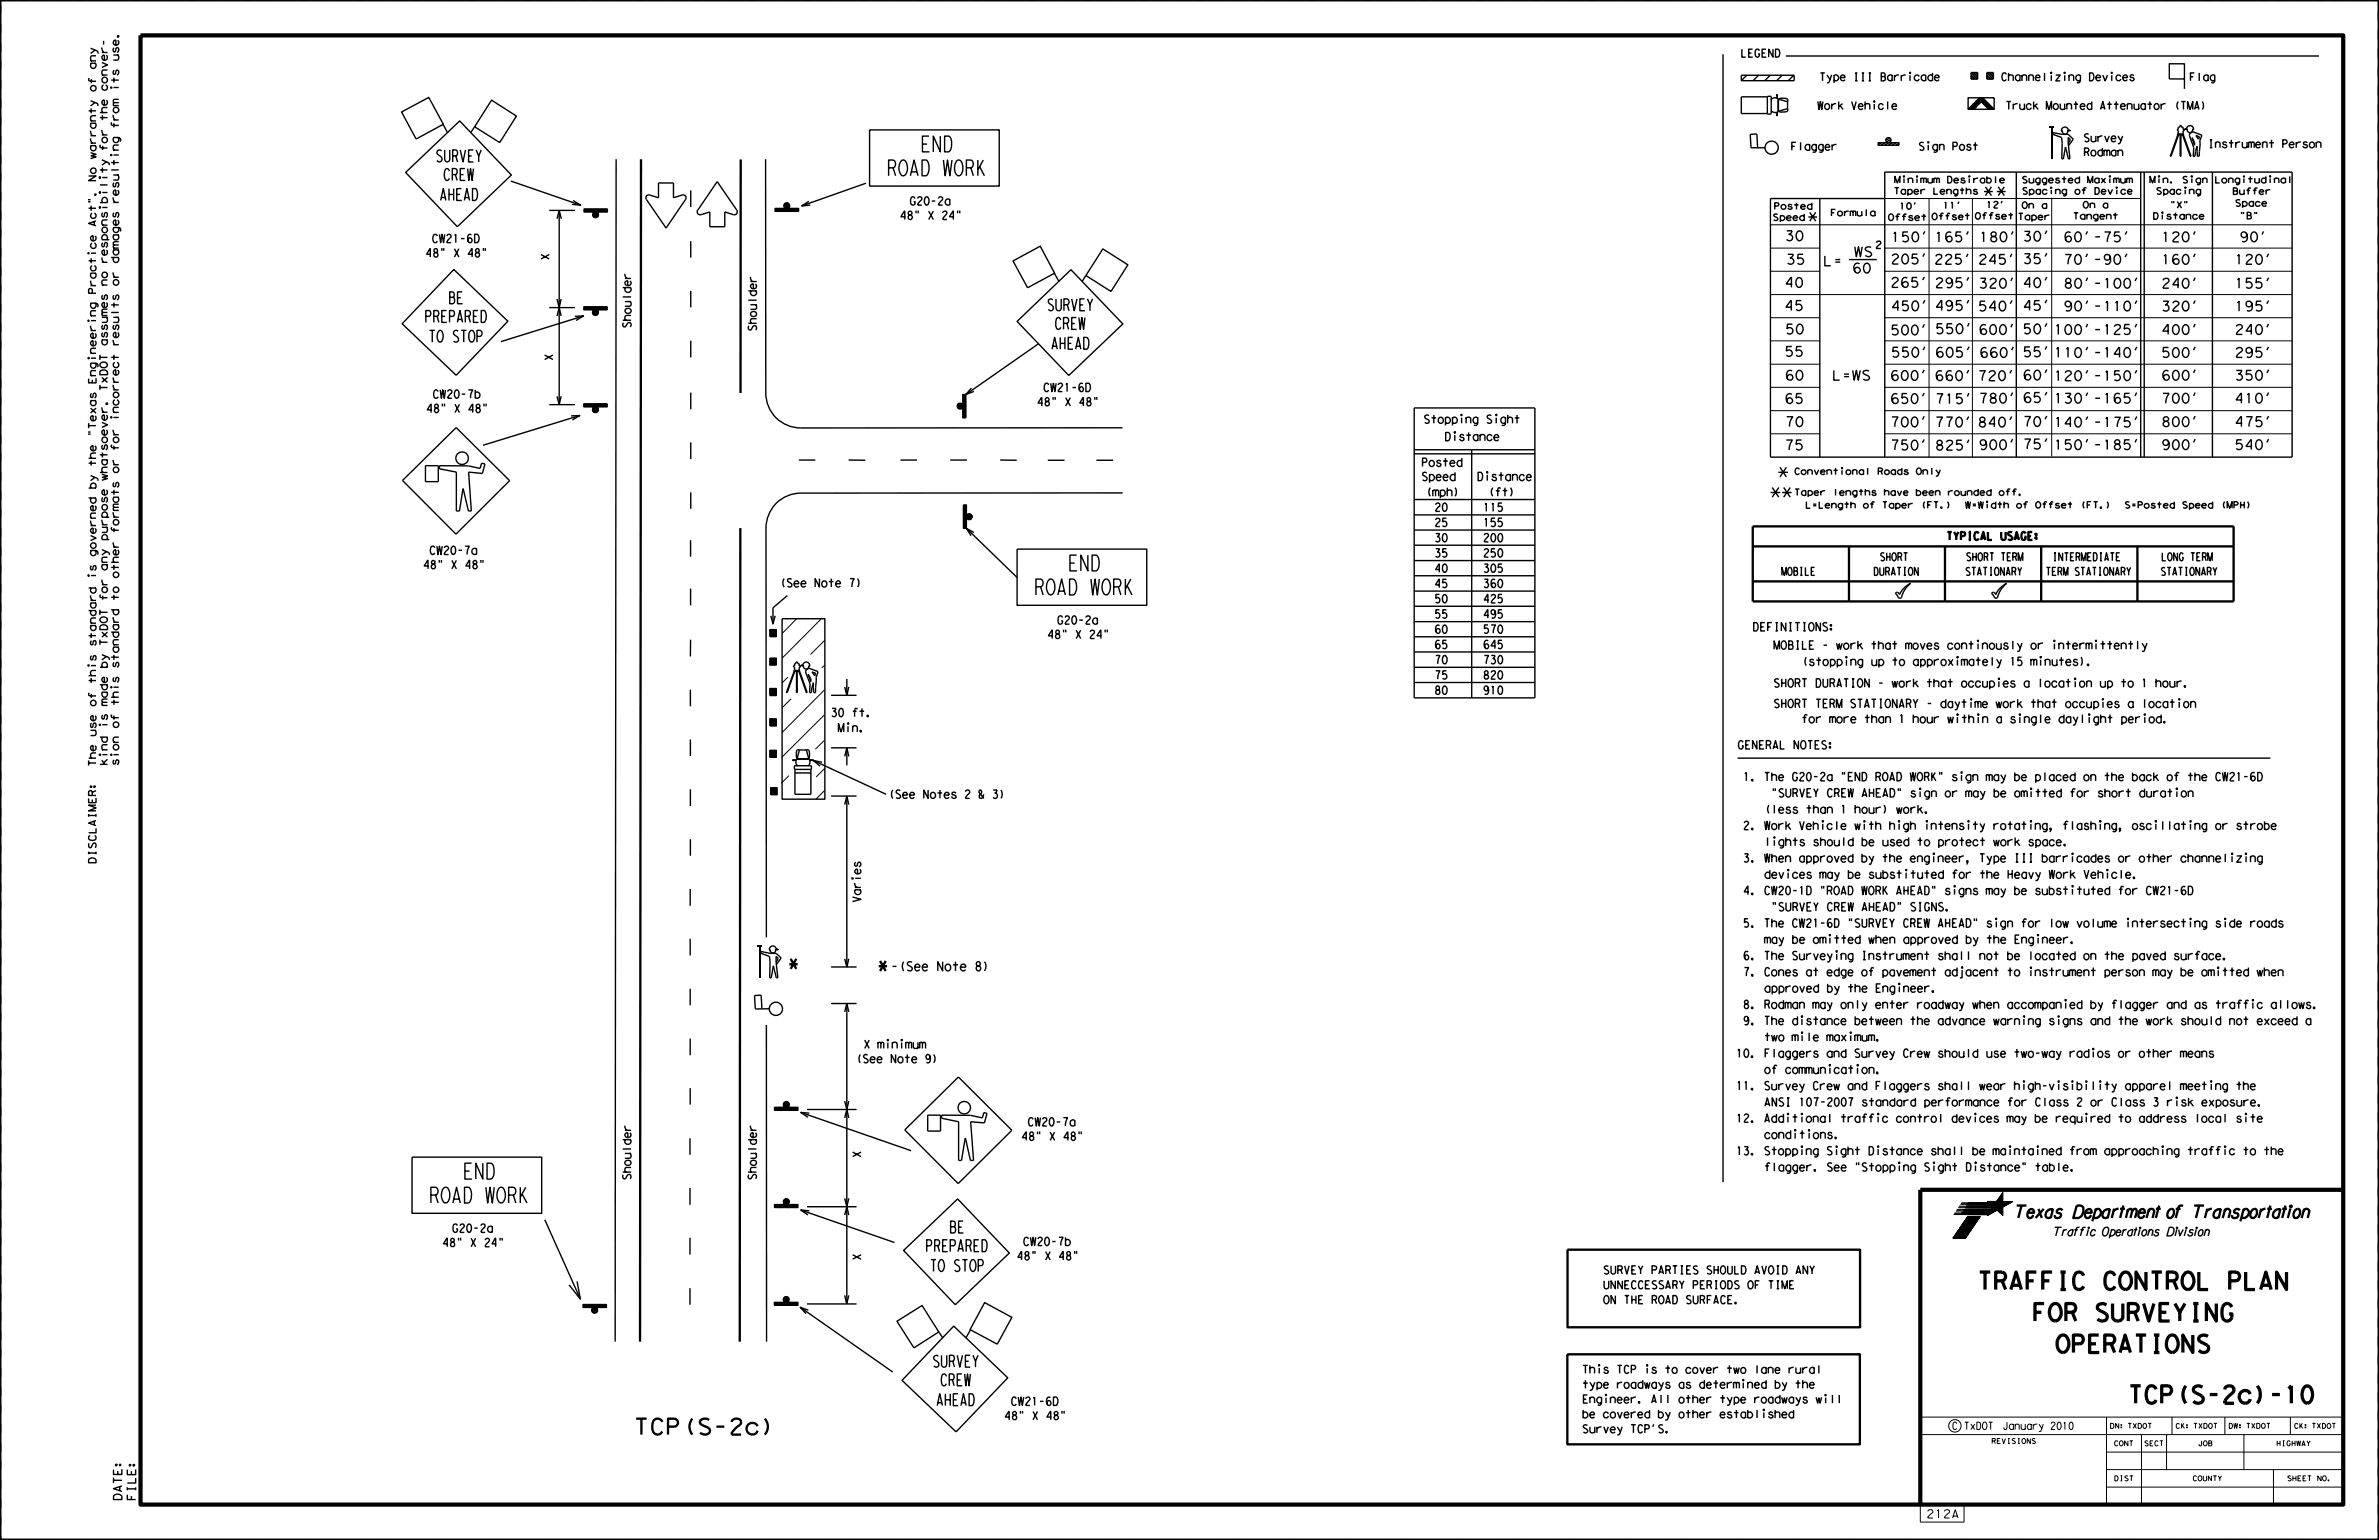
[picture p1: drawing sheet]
<svg xmlns="http://www.w3.org/2000/svg" width="432mm" height="279mm" viewBox="0 0 432 279" stroke-linecap="round" stroke-linejoin="round" font-family="sans-serif">
<defs><g id="words">
<g font-size="3.2">
<text x="358.9" y="234">TRAFFIC CONTROL PLAN</text>
<text x="368.8" y="239.7">FOR SURVEYING</text>
<text x="373" y="245.4">OPERATIONS</text>
<text x="386.2" y="254.6">TCP(S-2c)-10</text>
</g>
<g font-size="3">
<text x="142.7" y="176.4">*</text>
<text x="158.9" y="176.8">*</text>
</g>
<g font-size="2.9">
<text x="167" y="27.6">END</text>
<text x="160.9" y="31.9">ROAD WORK</text>
<text x="322.2" y="87.1">*</text>
<text x="320.8" y="90.8">**</text>
<text x="187.7" y="107.9">ROAD WORK</text>
<text x="193.8" y="103.6">END</text>
<text x="84" y="213.9">END</text>
<text x="77.9" y="218.3">ROAD WORK</text>
<text x="115" y="260.3">TCP(S-2c)</text>
</g>
<g font-size="2.7">
<text x="327.7" y="40.7">*</text>
<text x="359.6" y="36">**</text>
</g>
<text font-size="2.3" x="365.9" y="221">Texas Department of Transportation</text>
<g font-size="2.2">
<text x="79" y="29.4">SURVEY</text>
<text x="80.4" y="32.8">CREW</text>
<text x="79.7" y="36.4">AHEAD</text>
<text x="77" y="58.5">PREPARED</text>
<text x="81.3" y="55.1">BE</text>
<text x="190" y="56.4">SURVEY</text>
<text x="191.4" y="59.8">CREW</text>
<text x="77.7" y="62.1">TO STOP</text>
<text x="190.7" y="63.4">AHEAD</text>
<text x="167.9" y="227.1">PREPARED</text>
<text x="172.2" y="223.7">BE</text>
<text x="168.7" y="230.7">TO STOP</text>
<text x="169.2" y="248">SURVEY</text>
<text x="170.6" y="251.4">CREW</text>
<text x="169.9" y="255">AHEAD</text>
</g>
<g font-size="1.8">
<text x="323.9" y="43.7">30</text>
<text x="324.1" y="47.9">35</text>
<text x="336.4" y="46.6">WS</text>
<text x="343.1" y="47.9">205'</text>
<text x="343.2" y="43.9">150'</text>
<text x="351" y="47.9">225'</text>
<text x="351.1" y="43.9">165'</text>
<text x="359" y="48">245'</text>
<text x="359.2" y="43.9">180'</text>
<text x="367.1" y="43.8">30'</text>
<text x="367.1" y="47.8">35'</text>
<text x="373.9" y="43.9">60'-75'</text>
<text x="373.9" y="48">70'-90'</text>
<text x="392.3" y="43.9">120'</text>
<text x="392.3" y="48">160'</text>
<text x="405.6" y="48">120'</text>
<text x="406.4" y="43.9">90'</text>
<text x="323.9" y="52.1">40</text>
<text x="330.9" y="48.2">L=</text>
<text x="336.2" y="49.5">60</text>
<text x="343.1" y="52.1">265'</text>
<text x="351.1" y="52.2">295'</text>
<text x="359.1" y="52.3">320'</text>
<text x="367.1" y="52.2">40'</text>
<text x="373.9" y="52.3">80'-100'</text>
<text x="392.3" y="52.3">240'</text>
<text x="405.6" y="52.3">155'</text>
<text x="323.9" y="56.3">45</text>
<text x="343.2" y="56.4">450'</text>
<text x="351.1" y="56.3">495'</text>
<text x="359" y="56.4">540'</text>
<text x="367.1" y="56.3">45'</text>
<text x="373.9" y="56.4">90'-110'</text>
<text x="392.3" y="56.4">320'</text>
<text x="405.6" y="56.4">195'</text>
<text x="323.9" y="64.7">55</text>
<text x="324" y="60.6">50</text>
<text x="343.1" y="60.8">500'</text>
<text x="343.2" y="64.8">550'</text>
<text x="351.2" y="64.8">605'</text>
<text x="351.2" y="60.5">550'</text>
<text x="359.1" y="60.7">600'</text>
<text x="359.2" y="64.9">660'</text>
<text x="367.1" y="60.6">50'</text>
<text x="367.1" y="64.7">55'</text>
<text x="372.7" y="60.7">100'-125'</text>
<text x="372.7" y="64.9">110'-140'</text>
<text x="392.3" y="60.7">400'</text>
<text x="392.3" y="64.9">500'</text>
<text x="405.6" y="60.7">240'</text>
<text x="405.6" y="64.9">295'</text>
<text x="323.9" y="69">60</text>
<text x="332.5" y="69">L=WS</text>
<text x="343" y="69">600'</text>
<text x="351.1" y="69">660'</text>
<text x="358.9" y="69.1">720'</text>
<text x="367.1" y="68.9">60'</text>
<text x="372.7" y="69.1">120'-150'</text>
<text x="392.3" y="69">600'</text>
<text x="405.6" y="69">350'</text>
<text x="323.9" y="73.2">65</text>
<text x="323.9" y="77.4">70</text>
<text x="343" y="73.2">650'</text>
<text x="343" y="77.5">700'</text>
<text x="351.1" y="77.5">770'</text>
<text x="351.2" y="73.2">715'</text>
<text x="358.9" y="77.5">840'</text>
<text x="359.1" y="73.1">780'</text>
<text x="367.1" y="73">65'</text>
<text x="367.1" y="77.4">70'</text>
<text x="372.7" y="73.1">130'-165'</text>
<text x="372.7" y="77.5">140'-175'</text>
<text x="392.3" y="73.1">700'</text>
<text x="392.3" y="77.4">800'</text>
<text x="405.6" y="73.1">410'</text>
<text x="405.6" y="77.4">475'</text>
<text x="323.9" y="81.6">75</text>
<text x="343" y="81.6">750'</text>
<text x="351.2" y="81.7">825'</text>
<text x="359.1" y="81.6">900'</text>
<text x="367.1" y="81.5">75'</text>
<text x="372.7" y="81.6">150'-185'</text>
<text x="392.3" y="81.6">900'</text>
<text x="405.6" y="81.6">540'</text>
</g>
<text font-size="1.7" x="161.7" y="176.1">-(See Note 8)</text>
<text font-size="1.6" x="372.8" y="224.2">Traffic Operations Division</text>
<g font-size="1.5">
<text x="163.3" y="39.8">48&quot; X 24&quot;</text>
<text x="165" y="37.2">G20-2a</text>
<text x="77.2" y="46.6">48&quot; X 48&quot;</text>
<text x="78.3" y="44">CW21-6D</text>
<text x="189.3" y="71">CW21-6D</text>
<text x="77.3" y="74.9">48&quot; X 48&quot;</text>
<text x="78.5" y="72.3">CW20-7b</text>
<text x="188.2" y="73.7">48&quot; X 48&quot;</text>
<text x="258.3" y="76.8">Stopping Sight</text>
<text x="262.2" y="80">Distance</text>
<text x="258" y="87.2">Speed</text>
<text x="258" y="84.6">Posted</text>
<text x="267.6" y="87.2">Distance</text>
<text x="258.7" y="90">(mph)</text>
<text x="259.9" y="92.8">20</text>
<text x="259.9" y="95.5">25</text>
<text x="267.7" y="92.8">115</text>
<text x="267.7" y="95.5">155</text>
<text x="270.6" y="90">(ft)</text>
<text x="77.9" y="100.6">CW20-7a</text>
<text x="259.9" y="98.3">30</text>
<text x="259.9" y="101.1">35</text>
<text x="267.7" y="98.3">200</text>
<text x="267.7" y="101.1">250</text>
<text x="76.8" y="103.2">48&quot; X 48&quot;</text>
<text x="141.4" y="106.5">(See Note 7)</text>
<text x="259.9" y="103.8">40</text>
<text x="259.9" y="106.6">45</text>
<text x="267.7" y="103.8">305</text>
<text x="267.7" y="106.6">360</text>
<text x="191.8" y="113.3">G20-2a</text>
<text x="259.9" y="109.4">50</text>
<text x="259.9" y="112.2">55</text>
<text x="267.7" y="109.4">425</text>
<text x="267.7" y="112.2">495</text>
<text x="190.1" y="115.9">48&quot; X 24&quot;</text>
<text x="259.9" y="114.9">60</text>
<text x="259.9" y="117.7">65</text>
<text x="267.7" y="114.9">570</text>
<text x="267.7" y="117.7">645</text>
<text x="318.1" y="114.5">DEFINITIONS:</text>
<text x="320.3" y="117.8">MOBILE - work that moves continously or intermittently</text>
<text x="259.9" y="120.5">70</text>
<text x="259.9" y="123.2">75</text>
<text x="259.9" y="126">80</text>
<text x="267.7" y="120.5">730</text>
<text x="267.7" y="123.2">820</text>
<text x="267.7" y="126">910</text>
<text x="320.2" y="124.7">SHORT DURATION - work that occupies a location up to 1 hour.</text>
<text x="323.7" y="120.8">(stopping up to approximately 15 minutes).</text>
<text x="150.8" y="130">30 ft.</text>
<text x="320.1" y="128.4">SHORT TERM STATIONARY - daytime work that occupies a location</text>
<text x="323.9" y="131.2">for more than 1 hour within a single daylight period.</text>
<text x="152" y="132.8">Min.</text>
<text x="315.3" y="135.9">GENERAL NOTES:</text>
<text x="315.8" y="141.7">1. The G20-2a &quot;END ROAD WORK&quot; sign may be placed on the back of the CW21-6D</text>
<text x="161.1" y="144.9">(See Notes 2 &amp; 3)</text>
<text x="318.4" y="147.6">(less than 1 hour) work.</text>
<text x="318.6" y="144.6">&quot;SURVEY CREW AHEAD&quot; sign or may be omitted for short duration</text>
<text x="315.9" y="150.5">2. Work Vehicle with high intensity rotating, flashing, oscillating or strobe</text>
<text x="318.4" y="153.5">lights should be used to protect work space.</text>
<text x="315.9" y="156.4">3. When approved by the engineer, Type III barricades or other channelizing</text>
<text x="318.2" y="159.4">devices may be substituted for the Heavy Work Vehicle.</text>
<text x="315.7" y="162.3">4. CW20-1D &quot;ROAD WORK AHEAD&quot; signs may be substituted for CW21-6D</text>
<text x="318.1" y="165.3">&quot;SURVEY CREW AHEAD&quot; SIGNS.</text>
<text x="315.8" y="168.2">5. The CW21-6D &quot;SURVEY CREW AHEAD&quot; sign for low volume intersecting side roads</text>
<text x="318.1" y="171.2">may be omitted when approved by the Engineer.</text>
<text x="315.8" y="177.1">7. Cones at edge of pavement adjacent to instrument person may be omitted when</text>
<text x="315.9" y="174.1">6. The Surveying Instrument shall not be located on the paved surface.</text>
<text x="315.8" y="183">8. Rodman may only enter roadway when accompanied by flagger and as traffic allows.</text>
<text x="315.8" y="185.9">9. The distance between the advance warning signs and the work should not exceed a</text>
<text x="318.2" y="180">approved by the Engineer.</text>
<text x="156.7" y="190.2">X minimum</text>
<text x="315.1" y="191.8">10. Flaggers and Survey Crew should use two-way radios or other means</text>
<text x="318" y="188.9">two mile maximum.</text>
<text x="155.2" y="192.8">(See Note 9)</text>
<text x="315.1" y="197.7">11. Survey Crew and Flaggers shall wear high-visibility apparel meeting the</text>
<text x="318.2" y="194.8">of communication.</text>
<text x="315.1" y="203.6">12. Additional traffic control devices may be required to address local site</text>
<text x="318.2" y="200.7">ANSI 107-2007 standard performance for Class 2 or Class 3 risk exposure.</text>
<text x="185.4" y="206.9">48&quot; X 48&quot;</text>
<text x="186.5" y="204.3">CW20-7a</text>
<text x="315.1" y="209.5">13. Stopping Sight Distance shall be maintained from approaching traffic to the</text>
<text x="318.6" y="206.6">conditions.</text>
<text x="318.3" y="212.5">flagger. See &quot;Stopping Sight Distance&quot; table.</text>
<text x="80.3" y="226.2">48&quot; X 24&quot;</text>
<text x="82" y="223.6">G20-2a</text>
<text x="185.6" y="226">CW20-7b</text>
<text x="184.5" y="228.6">48&quot; X 48&quot;</text>
<text x="290.9" y="233.8">UNNECCESSARY PERIODS OF TIME</text>
<text x="290.9" y="231.1">SURVEY PARTIES SHOULD AVOID ANY</text>
<text x="290.9" y="236.5">ON THE ROAD SURFACE.</text>
<text x="287.1" y="251.9">type roadways as determined by the</text>
<text x="287.1" y="249.2">This TCP is to cover two lane rural</text>
<text x="182.3" y="257.6">48&quot; X 48&quot;</text>
<text x="183.4" y="255">CW21-6D</text>
<text x="287.1" y="257.3">be covered by other established</text>
<text x="287.1" y="254.6">Engineer. All other type roadways will</text>
<text x="287.1" y="260">Survey TCP'S.</text>
<text x="22.1" y="272.3" transform="rotate(-90 22.1 272.3)">DATE:</text>
<text x="24.6" y="272.4" transform="rotate(-90 24.6 272.4)">FILE:</text>
<text x="349.6" y="275.4">212A</text>
</g>
<g font-size="1.4">
<text x="21.6" y="11.1" transform="rotate(-90 21.6 11.1)">use.</text>
<text x="315.9" y="10.4">LEGEND</text>
<text x="17.4" y="16.7" transform="rotate(-90 17.4 16.7)">of</text>
<text x="17.4" y="12.6" transform="rotate(-90 17.4 12.6)">any</text>
<text x="19.5" y="16.6" transform="rotate(-90 19.5 16.6)">conver-</text>
<text x="21.6" y="16.6" transform="rotate(-90 21.6 16.6)">its</text>
<text x="325.7" y="14.7">Type III Barricade</text>
<text x="359" y="14.7">Channelizing Devices</text>
<text x="396.1" y="14.7">Flag</text>
<text x="19.5" y="22" transform="rotate(-90 19.5 22)">the</text>
<text x="21.6" y="23.4" transform="rotate(-90 21.6 23.4)">from</text>
<text x="325.1" y="19.9">Work Vehicle</text>
<text x="356" y="19.9">Truck Mounted Attenuator (TMA)</text>
<text x="17.4" y="28.9" transform="rotate(-90 17.4 28.9)">warranty</text>
<text x="19.5" y="27.4" transform="rotate(-90 19.5 27.4)">for</text>
<text x="322.6" y="27.3">Flagger</text>
<text x="345" y="27.3">Sign Post</text>
<text x="378.1" y="28.3">Rodman</text>
<text x="378.1" y="25.7">Survey</text>
<text x="400.7" y="26.8">Instrument Person</text>
<text x="17.4" y="33" transform="rotate(-90 17.4 33)">No</text>
<text x="17.4" y="41.2" transform="rotate(-90 17.4 41.2)">Act&quot;.</text>
<text x="21.6" y="37" transform="rotate(-90 21.6 37)">resulting</text>
<text x="19.5" y="47.9" transform="rotate(-90 19.5 47.9)">responsibility</text>
<text x="21.6" y="47.9" transform="rotate(-90 21.6 47.9)">damages</text>
<text x="17.4" y="53.4" transform="rotate(-90 17.4 53.4)">Practice</text>
<text x="19.5" y="51.9" transform="rotate(-90 19.5 51.9)">no</text>
<text x="21.6" y="51.9" transform="rotate(-90 21.6 51.9)">or</text>
<text x="19.5" y="62.8" transform="rotate(-90 19.5 62.8)">assumes</text>
<text x="21.6" y="62.8" transform="rotate(-90 21.6 62.8)">results</text>
<text x="17.4" y="69.8" transform="rotate(-90 17.4 69.8)">Engineering</text>
<text x="19.5" y="71" transform="rotate(-90 19.5 71)">TxDOT</text>
<text x="21.6" y="76.4" transform="rotate(-90 21.6 76.4)">incorrect</text>
<text x="17.4" y="79.3" transform="rotate(-90 17.4 79.3)">&quot;Texas</text>
<text x="21.6" y="81.9" transform="rotate(-90 21.6 81.9)">for</text>
<text x="17.4" y="88.8" transform="rotate(-90 17.4 88.8)">by</text>
<text x="17.4" y="84.7" transform="rotate(-90 17.4 84.7)">the</text>
<text x="19.5" y="87.3" transform="rotate(-90 19.5 87.3)">whatsoever.</text>
<text x="21.6" y="85.9" transform="rotate(-90 21.6 85.9)">or</text>
<text x="17.4" y="101" transform="rotate(-90 17.4 101)">governed</text>
<text x="19.5" y="98.2" transform="rotate(-90 19.5 98.2)">purpose</text>
<text x="21.6" y="96.8" transform="rotate(-90 21.6 96.8)">formats</text>
<text x="345.9" y="101.7">SHORT TERM</text>
<text x="353.3" y="98">TYPICAL USAGE:</text>
<text x="364.6" y="101.7">INTERMEDIATE</text>
<text x="387.3" y="101.7">LONG TERM</text>
<text x="17.4" y="105.1" transform="rotate(-90 17.4 105.1)">is</text>
<text x="19.5" y="103.6" transform="rotate(-90 19.5 103.6)">any</text>
<text x="21.6" y="105" transform="rotate(-90 21.6 105)">other</text>
<text x="320.7" y="104.4">MOBILE</text>
<text x="334.4" y="104.4">DURATION</text>
<text x="349.9" y="104.4">STATIONARY</text>
<text x="365.8" y="104.4">TERM STATIONARY</text>
<text x="388.8" y="104.4">STATIONARY</text>
<text x="19.5" y="109.1" transform="rotate(-90 19.5 109.1)">for</text>
<text x="17.4" y="117.4" transform="rotate(-90 17.4 117.4)">standard</text>
<text x="19.5" y="117.2" transform="rotate(-90 19.5 117.2)">TxDOT</text>
<text x="17.4" y="124.2" transform="rotate(-90 17.4 124.2)">this</text>
<text x="19.5" y="121.3" transform="rotate(-90 19.5 121.3)">by</text>
<text x="21.6" y="121.3" transform="rotate(-90 21.6 121.3)">standard</text>
<text x="17.4" y="128.2" transform="rotate(-90 17.4 128.2)">of</text>
<text x="19.5" y="128.1" transform="rotate(-90 19.5 128.1)">made</text>
<text x="21.6" y="128.1" transform="rotate(-90 21.6 128.1)">this</text>
<text x="17.4" y="133.7" transform="rotate(-90 17.4 133.7)">use</text>
<text x="19.5" y="132.2" transform="rotate(-90 19.5 132.2)">is</text>
<text x="21.6" y="132.2" transform="rotate(-90 21.6 132.2)">of</text>
<text x="17.4" y="139.1" transform="rotate(-90 17.4 139.1)">The</text>
<text x="19.5" y="139" transform="rotate(-90 19.5 139)">kind</text>
<text x="21.6" y="139" transform="rotate(-90 21.6 139)">sion</text>
<text x="17.4" y="156.8" transform="rotate(-90 17.4 156.8)">DISCLAIMER:</text>
<text x="354.3" y="259.4">C TxDOT</text>
<text x="363.4" y="259.4">January 2010</text>
</g>
<g font-size="1.3">
<text x="340.3" y="45.1">2</text>
<text x="114.5" y="59.6" transform="rotate(-90 114.5 59.6)">Shoulder</text>
<text x="137.3" y="60.1" transform="rotate(-90 137.3 60.1)">Shoulder</text>
<text x="156.3" y="163.8" transform="rotate(-90 156.3 163.8)">Varies</text>
<text x="114.5" y="214.1" transform="rotate(-90 114.5 214.1)">Shoulder</text>
<text x="137.3" y="214.1" transform="rotate(-90 137.3 214.1)">Shoulder</text>
</g>
<g font-size="1.2">
<text x="343.7" y="35.2">Taper Lengths</text>
<text x="343.8" y="33.2">Minimum Desirable</text>
<text x="366.9" y="33.2">Suggested Maximum</text>
<text x="367" y="35.2">Spacing of Device</text>
<text x="390.1" y="33.2">Min. Sign</text>
<text x="391.3" y="35.2">Spacing</text>
<text x="401.9" y="33.2">Longitudinal</text>
<text x="405.1" y="35.3">Buffer</text>
<text x="321.7" y="40">Speed</text>
<text x="321.9" y="38">Posted</text>
<text x="332.2" y="39.2">Formula</text>
<text x="342.6" y="40">Offset</text>
<text x="344.7" y="38">10'</text>
<text x="350.5" y="39.9">Offset</text>
<text x="352.6" y="37.8">11'</text>
<text x="358.4" y="39.8">Offset</text>
<text x="360.5" y="37.7">12'</text>
<text x="366.2" y="39.9">Taper</text>
<text x="366.9" y="37.8">On a</text>
<text x="376.2" y="39.8">Tangent</text>
<text x="378" y="37.7">On a</text>
<text x="390.7" y="39.8">Distance</text>
<text x="393.8" y="37.7">&quot;X&quot;</text>
<text x="405.6" y="37.4">Space</text>
<text x="406.4" y="39.7">&quot;B&quot;</text>
<text x="325.6" y="86.1">Conventional Roads Only</text>
<text x="325.6" y="89.9">Taper lengths have been rounded off.</text>
<text x="327.7" y="92.2">L=Length of Taper (FT.)</text>
<text x="355.4" y="92.2">W=Width of Offset (FT.)</text>
<text x="383.5" y="92.2">S=Posted Speed (MPH)</text>
</g>
<g font-size=".9">
<text x="361.4" y="261.9">REVISIONS</text>
<text x="382.9" y="259.2">DN: TXDOT</text>
<text x="383.7" y="262.3">CONT</text>
<text x="389.1" y="262.3">SECT</text>
<text x="394.8" y="259.2">CK: TXDOT</text>
<text x="398.9" y="262.3">JOB</text>
<text x="404.4" y="259.2">DW: TXDOT</text>
<text x="413.1" y="262.3">HIGHWAY</text>
<text x="416.3" y="259.2">CK: TXDOT</text>
<text x="383.7" y="268.7">DIST</text>
<text x="397.9" y="268.7">COUNTY</text>
<text x="415.1" y="268.7">SHEET NO.</text>
</g>
</g></defs>
<g fill="none" stroke="#000" stroke-width=".25">
<path d="M0 0h431.8v279.4h-431.8zM16.5 19.6v1M20.6 15.9h1M89.2 18.2l4.5 2.9-3 4.8-4.6-2.9zM312.7 9.8v204.7M316.1 14.6h9.5M317 13.7l-.9 .9M319.2 13.7l-1 .9M320.8 17.6l.3-.1 .4 .1v3l-.4 .1-.3-.1M320.8 17.6v3M320.8 17.6h-4.7v3h4.7M321.3 13.7l-1 .9"/>
<path d="M322.5 17.1v.4M322.5 17.1v.7M322.6 17.1v.7M322.7 18a.76 .76 0 0 0-1.2 .1M322.7 18v2.2a.82 .82 0 0 1-1.2-.2M322.8 18v2.2M323.5 13.7l-1 .9M324.1 10.2h96.8M324.4 19.7l-1.6 .5M324.4 18v.5M324.4 18l-.8-.2-.8 .2 1.6 .5M324.4 19.7l.1 .3-.2 .2-1.1 .1-.4-.1"/>
<path d="M324.4 18.5v1.2M325.6 13.7l-1 .9M325.6 13.7h-9.5v.9M340.2 18.9v1M343.4 19.3h.8a.45 .45 0 0 0-.5-.5 .45 .45 0 0 0-.3 .7 .41 .41 0 0 0 .4 .4 .41 .41 0 0 0 .4-.3M346.7 13.7v1M351.1 14.1h.9a.46 .46 0 0 0-.7-.5 .46 .46 0 0 0-.1 .8 .39 .39 0 0 0 .3 .3 .39 .39 0 0 0 .4-.3M357.2 17.7h4.7v2.1h-4.7zM357.8 13.2h1.2v1.2h-1.2zM358.2 13.2l-.4 .2M358.3 18.7l1.6-.9 2 2M358.7 13.2l-.9 .5"/>
<path d="M359 13.9l-.9 .5M359 13.6l-1.2 .7M359 13.3l-1.2 .7M359 14.1l-.4 .3M359.3 17.8l-2.1 2M359.4 17.8l-.3 .2M359.6 17.8l-.8 .4M359.8 17.8l-1.2 .7M360 17.9l-1.9 1M360 17.9l-2.2 1.3M360.1 18l-2.5 1.5M360.2 18.1l-2.9 1.6"/>
<path d="M360.3 18.1l-.7 .4M360.3 18.2l-.6 .4M360.4 18.3l-.6 .3M360.5 18.3l-.7 .4M360.6 14.4v-1.2h1.2v1.2M361.1 13.2l-.5 .2M361.6 13.2l-1 .5M372.3 13.7v1M374.7 13.1l.1 .2h-.1zM374.8 13.7v1M383.3 13.7v1M393.7 11.6h2.8v2.7h-2.8z"/>
<path d="M396.5 14.3v1.8M16 36.2h.4M16 36.6h.4M16.1 20.1h1.3M18.6 37.6h.9M18.6 34.9h.9M18.6 32.2h.9M20.6 28.1h1M72.9 20.3l4.9-2.6 2.7 4.8-5 2.7zM73.6 31.3l9.8-9.4 9.4 9.8-9.8 9.4zM80.4 22.6l.8 1.5M86.1 23l-.7 1.1"/>
<path d="M92.7 32.8l12.7 4.4M99.7 38.2h4.7M101.5 38.2l-.4 1.5M101.5 38.2l.4 1.5M101.5 38.2v35.2M104 36.4l1.4 .8-1.6-.1M106 37.9h4.2v.6h-2a.53 .53 0 0 1 .3 .8 .53 .53 0 0 1-.8 0 .53 .53 0 0 1 .2-.8h-1.9zM106 37.9l.9 .6M106 38l.7 .5M106 38.1l.5 .4M106 38.3l.3 .2M106 38.4l.1 .1"/>
<path d="M106.2 37.9l.9 .6M106.4 37.9l.9 .6M106.5 37.9l1 .6M106.8 37.9l.9 .6M106.9 37.9l.9 .6M107.1 37.9l1.5 .9M107.3 37.9l1.2 .7M107.5 37.9l.9 .6M107.6 38.9l.8 .5M107.6 39.1l.7 .4M107.6 38.8l.9 .5M107.6 38.8l.8 .5"/>
<path d="M107.6 39.2l.5 .3M107.7 37.9l.9 .6M107.7 38.7l.9 .5M107.7 38.6l.9 .5M107.8 38.5l.8 .5M107.9 37.9l.9 .6M107.9 38.5l.7 .4M108.1 37.9l.9 .6M108.3 37.9l.9 .6M108.4 37.9l1 .6M108.6 37.9l.9 .6M108.8 37.9l.9 .6"/>
<path d="M109 37.9l.9 .6M109.2 37.9l.9 .6M109.4 37.9l.8 .5M109.6 37.9l.6 .4M109.8 37.9l.4 .3M110 37.9l.2 .2M110.1 37.9l.1 .1M111.8 28.9l-.1 214.5M119.5 33.2h2.7v2.7l1.6-.5a.53 .53 0 0 1 .6 .2 .53 .53 0 0 1 0 .6l-3.5 5.2-3.6-5.2a.53 .53 0 0 1 0-.6 .53 .53 0 0 1 .6-.2l1.6 .5zM125.4 34.5v3.1M126.6 38.1a.55 .55 0 0 0 0 .7 .55 .55 0 0 0 .6 .1l1.6-.4v2.6h2.8v-2.6l1.5 .4a.55 .55 0 0 0 .6-.1 .55 .55 0 0 0 0-.7l-3.5-5.2-3.6 5.2M139 28.9v42.4a6.3 6.3 0 0 0 6.3 6.3h58.4"/>
<path d="M140.7 37.8h2a.52 .52 0 0 1-.3-.8 .52 .52 0 0 1 .8 0 .52 .52 0 0 1-.3 .8h2.1v.5h-4.3zM140.8 37.8l-.1 .1M141 37.8l-.3 .2M141.2 37.8l-.5 .3M141.4 37.8l-.7 .4M141.6 37.8l-.9 .5M141.8 37.8l-.9 .5M142 37.8l-.9 .5M142.2 37.8l-.9 .5M142.3 37.8l-.9 .5M142.8 36.8l-.5 .3M143 36.8l-.7 .4"/>
<path d="M143.1 36.9l-.8 .4M143.1 37.8l-.9 .5M143.2 36.9l-.9 .5M143.2 37.7l-1.2 .6M143.2 37l-.9 .5M143.3 37.1l-1 .5M143.3 37.5l-1.5 .8M143.3 37.8l-.9 .5M143.3 37.2l-.9 .5M143.3 37.3l-.8 .4M143.3 37.4l-1.7 .9M143.5 37.8l-.9 .5"/>
<path d="M143.7 37.8l-.9 .5M143.9 37.8l-1 .5M144.1 37.8l-.9 .5M144.3 37.8l-1 .5M144.5 37.8l-1 .5M144.6 37.8l-.9 .5M144.8 37.8l-.9 .5M145 38.1l-.5 .2M145 38l-.7 .3M145 37.9l-.9 .4M145 38.3h-.1M145 38.2l-.3 .1"/>
<path d="M146.8 36.5l-1.3 .9 1.6-.2M157.2 33.2l-11.7 4.2M157.8 23.6h23.6v10.2h-23.6zM166.3 38.2v.5M166.7 38.2v.5M173.8 38.2v.5M174.2 38.2v.5M319 26.7l-.1-2.4-1.2 .1 .1 2.4h2.6M322.5 20.7v.4M322.5 20.3v.8M322.6 20.3v.8M330.3 36v46.9"/>
<path d="M340.9 25.9h1.7a.47 .47 0 0 1-.2-.7 .47 .47 0 0 1 .7 0 .47 .47 0 0 1-.2 .7h1.8v.5h-3.8zM341.5 25.9l-.6 .3M342.1 36h-20.8v46.9h94.7v-51.7h-73.9v51.7M342.2 25.9l-.8 .5M343 25l-.7 .4M343.1 25.8l-1 .6M343.2 25.3l-.8 .5M343.5 25.9l-.8 .5M344.2 25.9l-.8 .5M344.7 26l-.6 .4M345.6 32.4v.8M347.6 36.7l-.1 .4"/>
<path d="M347.9 32.4v.8M350 26.3v1M355.6 36.6l-.2 .4M357.4 32.4v.8M363.4 36.5l-.2 .4M366 31.2v51.7M366.4 38.7h.8M366.8 38.7v1.2M372.3 34.4v.8M374.4 23.2a.62 .62 0 0 1 1 .3l.4 .2h-.5a.5 .5 0 0 1-.5 .6 .5 .5 0 0 1-.5-.6h-.1zM375.4 24.9l.4 .4-.4 .7zM375.4 26l.3 2.8h-.3l-.5-2.1-.4 2.1h-.3l.1-2.8-.1-1.1-1.6-.5v-.3l1.7 .3h1.1l.9 .9-.9 1.2"/>
<path d="M382.9 32.4v.8M384.2 34.4v.8M388.5 31.2v51.7M389.2 31.2v51.7M391.9 32.4v.8M392.5 38.9v.9M394.2 36.5v.4M394.5 36.5v.4M395.3 24.4l-1.4 4h.2l1.3-4M395.4 24.3v-.6l-.3-.2h.3v-.4h.2v-.3h.3v.3h.3v.4h.3v.2h-.3v.6M395.4 24.3h.8M395.4 24.3l-.2 .1h1.2l-.2-.1"/>
<path d="M395.7 24.4v4h.2v-4M396.1 24.4l1.4 4h.2l-1.4-4M396.5 23.5l.4-.3a.63 .63 0 0 1 .7-.4 .63 .63 0 0 1 .5 .7h-.1a.49 .49 0 0 1-.5 .6 .49 .49 0 0 1-.5-.6zM396.6 36.5v.4M396.6 34h.1l-.1 .1zM396.6 34.4v.8M396.9 36.5v.4M397.5 24.1l.4-.2 1.8 .6-.4 1.1v.5l-.1 2.2-.3 .1-.1-1.9-.4 1.9h-.3l.1-1.6-.8-2.2zM397.8 32.4v.8M397.9 25l.4 .9v.5zM398.6 24.6l.6 .2-.1 .5zM401.6 31.2v51.7"/>
<path d="M406.9 38.5v.3M407.2 38.5v.3M407.3 32.4v.8M409.3 38.5v.3M409.6 38.5v.3M412 32.4v.8M16.5 58.2h.9M16.5 45.9h.9M80.2 45v.5M80.5 45v.5M82.4 48.9l9.8 9.4-9.4 9.8-9.8-9.4zM87.7 45v.5"/>
<path d="M88.1 45v.5M98.2 46.2l1.5 .8M99.7 46.2l-1.5 .8M99.7 55.8h4.7M101.1 54.3l.4 1.5M101.5 55.8l-.4 1.5M101.5 55.8l.3 1.5M101.8 54.3l-.3 1.5M104.4 57.4l1.5-.1-1.3 .8M105.9 57.3l-15 4.7M106 55.7h4.2v.5h-2a.52 .52 0 0 1 .3 .8 .52 .52 0 0 1-.9 0 .52 .52 0 0 1 .3-.8h-1.9zM106 55.7l.9 .5"/>
<path d="M106 55.8l.7 .4M106 55.9l.5 .3M106 56l.3 .2M106 56.1l.1 .1M106.2 55.7l.9 .5M106.3 55.7l.9 .5M106.5 55.7l1 .5M106.7 55.7l.9 .5M106.9 55.7l.9 .5M107.1 55.7l1.5 .8M107.3 55.7l1.2 .6M107.5 55.7l.9 .5"/>
<path d="M107.6 56.6l.8 .5M107.6 56.7l.7 .5M107.6 56.8l.7 .4M107.6 56.5l.9 .5M107.6 56.9l.5 .3M107.6 56.4l.9 .5M107.7 55.7l.9 .5M107.7 56.3l.9 .5M107.8 56.3l.8 .5M107.8 55.7l1 .5M107.9 56.2l.7 .5M108.1 55.7l.9 .5"/>
<path d="M108.2 55.7l.9 .5M108.4 55.7l1 .5M108.6 55.7l.9 .5M108.8 55.7l.9 .5M109 55.7l.9 .5M109.2 55.7l.9 .5M109.4 55.7l.8 .5M109.6 55.7l.6 .3M109.7 55.7l.5 .2M110 55.7l.2 .1M110.1 55.7h.1M113 58.1h1.5"/>
<path d="M113 53.9h1.5M113 52.2h1.5M113.1 58.6a.4 .4 0 0 0 0 .6 .4 .4 0 0 0 .6-.3 .43 .43 0 0 1 .7-.3 .43 .43 0 0 1 0 .7M113.6 52.2a.54 .54 0 0 0 0 .7 .54 .54 0 0 0 .8 0 .54 .54 0 0 0 0-.7M114.5 57.2h-.8l-.2 .2-.1 .4 .1 .2 .2 .1M125.4 43.7v3M125.4 52.8v3M135.8 58.7h1.5M135.8 54.5h1.5M135.8 52.8h1.5M135.9 59.1a.39 .39 0 0 0-.1 .6 .39 .39 0 0 0 .6 .1 .64 .64 0 0 1 .8-.7 .48 .48 0 0 1 0 .8M136.3 52.8a.52 .52 0 0 0 .1 .7 .52 .52 0 0 0 .7 0 .52 .52 0 0 0 .1-.7"/>
<path d="M137.3 57.8l-1 .1-.1 .5 .3 .3M183.9 47.3l4.9-2.6 2.6 4.9-4.9 2.6zM184.6 58.3l9.8-9.4 9.4 9.9-9.8 9.3zM191.4 49.6l.8 1.5M197.1 50l-.7 1.1M200.2 45.2l4.5 2.8-3.1 4.9-4.5-2.9zM335.6 47.1h5M349.3 50.2l-.3 .6M349.3 58.8l-.3 .6M349.3 46l-.3 .6M349.4 42l-.3 .5M349.4 54.5l-.3 .6"/>
<path d="M357.2 46l-.3 .6M357.3 42l-.4 .5M357.3 54.4l-.3 .6M357.3 50.3l-.3 .6M357.4 58.6l-.3 .6M365.2 46l-.3 .6M365.2 54.5l-.3 .6M365.3 50.4l-.3 .6M365.3 58.8l-.3 .6M365.4 42l-.3 .5M371.5 41.8l-.3 .6M371.5 45.9l-.3 .6"/>
<path d="M371.5 50.3l-.3 .6M371.5 54.4l-.3 .6M371.5 58.7l-.3 .6M378.9 42l-.3 .5M378.9 46l-.3 .6M378.9 50.4l-.3 .6M378.9 54.5l-.3 .6M378.9 58.8l-.3 .6M386 42l-.3 .5M386 46l-.3 .6M387.8 50.4l-.3 .6M387.8 54.5l-.3 .6"/>
<path d="M387.8 58.8l-.3 .6M398.4 42l-.3 .5M398.4 46l-.3 .6M398.4 50.4l-.3 .6M398.4 54.5l-.3 .6M398.4 58.8l-.3 .6M410.8 42l-.2 .5M411.8 46l-.4 .6M411.8 50.4l-.4 .6M411.8 54.5l-.4 .6M411.8 58.8l-.4 .6M16 78.4h.4"/>
<path d="M16 78.8h.4M16.5 65h.9M20.6 75.7h1M80.3 73.2v.5M80.7 73.2v.5M87.8 73.2v.5M88.2 73.2v.5M98.8 64.4l1.6 .8M99.7 73.4h4.7M100.4 64.4l-1.6 .8M101.1 71.9l.4 1.5M101.8 71.9l-.3 1.5"/>
<path d="M103.6 75.5l1.6-.1-1.3 .8M105.2 75.4l-17.5 5.4M106 73.3h4.2v.5h-2a.54 .54 0 0 1 .3 .8 .54 .54 0 0 1-.9 0 .54 .54 0 0 1 .3-.8h-1.9zM106 73.3l.9 .5M106 73.4l.7 .4M106 73.5l.5 .3M106 73.6l.3 .2M106 73.7l.1 .1M106.2 73.3l.9 .5M106.3 73.3l.9 .5M106.5 73.3l1 .5M106.7 73.3l.9 .5"/>
<path d="M106.9 73.3l1.7 1M107.1 73.3l1.5 .9M107.3 73.3l1.2 .7M107.5 73.3l.9 .5M107.6 74.2l.8 .5M107.6 74.3l.7 .5M107.6 74.4l.7 .4M107.6 74.1l.9 .5M107.6 74.6l.5 .3M107.6 74l.9 .6M107.7 73.3l.9 .5M107.7 74l.9 .5"/>
<path d="M107.8 73.9l.8 .5M107.8 73.3l1 .5M108.1 73.3l.9 .5M108.2 73.3l.9 .5M108.4 73.3l1 .5M108.6 73.3l.9 .5M108.8 73.3l.9 .5M109 73.3l.9 .5M109.2 73.3l.9 .5M109.4 73.3l.8 .5M109.6 73.3l.6 .4M109.7 73.3l.5 .3"/>
<path d="M110 73.3l.2 .1M110.1 73.3h.1M125.4 61.8v3M125.4 71.2v3.1M174 73.2l-.3 .5M174.2 73.2l-.4 .6M174.3 73.2l-.5 .7M174.4 73.2l-.5 .8M174.5 73.2l-.5 .9M174.6 73.2l-.6 1M174.6 73.3l-.5 .9M174.7 73.4l-.5 .8"/>
<path d="M174.7 73.5l-.4 .7M174.8 71.6h.5v4.2h-.5v-2a.52 .52 0 0 1-.8 .3 .52 .52 0 0 1 0-.8 .52 .52 0 0 1 .8 .3zM174.8 71.6v.1M175 71.6l-.2 .3M175.1 71.6l-.3 .5M175.2 71.6l-.4 .7M175.3 75.7v.1M175.3 75.5l-.1 .3M175.3 75.4l-.3 .4M175.3 75.2l-.4 .6M175.3 75l-.5 .8M175.3 74.8l-.5 .9"/>
<path d="M175.3 74.6l-.5 .9M175.3 74.4l-.5 .9M175.3 74.2l-.5 .9M175.3 74l-.5 .9M175.3 73.8l-.5 1M175.3 73.7l-.5 .9M175.3 73.4l-.5 1M175.3 73.3l-.5 .9M175.3 73.1l-.5 .9M175.3 72.9l-.7 1.2M175.3 72.7l-.9 1.5M175.3 72.5l-.5 .9"/>
<path d="M175.3 72.3l-.5 .9M175.3 72.1l-.5 1M175.3 71.9l-.5 .9M175.3 71.8l-.5 .9M176.3 70.4l-1 1.2 1.5-.6M188.5 62.4l-13.2 9.2-.5 .9M191.1 72v.5M191.5 72v.5M198.7 72v.5M199.1 72v.5M256.7 74h21.9v52.6h-21.9zM264.1 78.9v1.1"/>
<path d="M265.3 75.8v1M271.6 75.8v1M349.2 67.1l-.3 .6M349.2 71.3l-.3 .6M349.2 75.5l-.3 .6M349.2 79.7l-.3 .6M349.4 62.9l-.3 .6M357.3 67.1l-.3 .6M357.3 75.6l-.3 .6M357.4 71.3l-.3 .6M357.4 79.8l-.3 .6M357.4 62.9l-.3 .6"/>
<path d="M365.1 75.6l-.3 .6M365.1 67.1l-.3 .6M365.3 71.2l-.3 .6M365.3 79.7l-.3 .6M365.4 62.9l-.3 .6M371.5 62.8l-.3 .6M371.5 67l-.3 .6M371.5 71.1l-.3 .6M371.5 75.5l-.3 .6M371.5 79.6l-.3 .6M378.9 62.9l-.3 .6M378.9 67.2l-.3 .5"/>
<path d="M378.9 71.2l-.3 .6M378.9 75.6l-.3 .6M378.9 79.7l-.3 .6M387.8 71.2l-.3 .6M387.8 79.7l-.3 .6M387.8 62.9l-.3 .6M387.8 67.2l-.3 .5M387.8 75.6l-.3 .6M398.4 62.9l-.3 .6M398.4 71.2l-.3 .6M398.4 67.1l-.3 .6M398.4 75.5l-.3 .6"/>
<path d="M398.4 79.7l-.3 .6M411.8 79.7l-.4 .6M411.8 62.9l-.4 .6M411.8 67.1l-.4 .6M411.8 71.2l-.4 .6M411.8 75.5l-.4 .6M73.1 87.2l9.7-9.6 9.7 9.6-9.7 9.7zM77.2 84.5h2.4v2.9h-2.4zM79.8 84.5h5.2l2.1 .5 .3-1 .6 .2-.4 1.7-2.5-.2 .4 7h-.5l-.9-4-.7 4h-.6v-7l-3-.6zM125.3 98v3M125.4 80.3v3M125.4 89.3v3"/>
<path d="M145 83.5h3M154 83.5h3.1M163.4 83.5h3M172.5 83.5h3M174.9 91.6h.5v2a.53 .53 0 0 1 .8-.3 .53 .53 0 0 1 0 .9 .53 .53 0 0 1-.8-.3v1.9h-.5zM174.9 91.6v.1M175 91.6l-.1 .3M175.2 91.6l-.3 .5M175.3 91.6l-.4 .7M175.4 91.6l-.5 .9M175.4 95l-.5 .8M175.4 95.3l-.3 .5"/>
<path d="M175.4 95.7l-.1 .1M175.4 95.1l-.4 .7M175.4 95.5l-.2 .3M175.4 95.8l9.2 9M175.4 91.7l-.5 .9M175.4 91.9l-.5 .9M175.4 92.1l-.5 .9M175.4 92.3l-.5 .9M175.4 92.5l-.5 .9M175.4 92.7l-.5 .9M175.4 92.9l-.5 .9M175.4 93.1l-.5 .9"/>
<path d="M175.4 93.2l-.5 1M175.4 93.5l-.5 .9M175.4 94l-.5 .9M175.4 94.2l-.5 .9M175.4 94.4l-.5 .9M175.4 94.6l-.5 .9M175.4 94.8l-.5 .9M175.6 93.3l-.7 1.2M175.7 93.2l-.8 1.5M175.9 93.2l-.5 .7M176 93.2l-.5 .9M176.1 93.2l-.6 .9"/>
<path d="M176.2 93.3l-.6 .9M176.2 93.3l-.5 .9M176.3 93.4l-.5 .9M176.4 93.5l-.5 .8M176.4 93.6l-.4 .7M176.5 93.7l-.3 .5M176.8 96.6l-1.4-.8 .8 1.4M181.5 83.5h3M184.6 99.6h23.5v10.2h-23.5zM190.2 83.5h3M199 83.5h3M203.8 89.4l-58.4 .1a6.3 6.3 0 0 0-6.4 6.3l.1 74.3"/>
<path d="M256.7 82.3h21.9M256.7 81.6h21.9M256.7 90.6h21.9M256.7 93.4h21.9M256.7 96.2h21.9M256.7 98.9h21.9M267.1 81.6v45M269.9 86.1v1.1M334.3 85.3v.8M360.7 91.4v.8M382.4 91a.96 .96 0 0 1 0 1.2M16.5 104.4h.9"/>
<path d="M20.2 108.4h1.4M20.7 107.9v.9M79.7 101.6v.5M80.1 101.6v.5M87.3 101.6v.5M87.7 101.6v.5M125.3 106.8v3M125.3 116.1v3M139.7 119.4h1.2v1.2h-1.2zM139.7 114.2h1.2v1.3h-1.2zM139.7 119.9l1.2 .7M139.7 119.8l1.2 .7"/>
<path d="M139.7 119.7l1.2 .6M139.7 119.5l1.2 .7M139.8 114.2l-.1 .1M139.8 119.4l1.1 .7M139.9 111.7l.4 1.5M140 119.4l.9 .5M140 114.2l-.3 .2M140.2 119.4l.7 .4M140.3 114.2l-.6 .3M140.3 114.9h.2M140.5 114.2l-.8 .5M140.5 119.4l.4 .3"/>
<path d="M140.7 111.7l-.4 1.5M140.7 119.4l.2 .1M140.7 114.2l-1 .6M140.9 115l-.9 .5M140.9 115.4l-.2 .1M140.9 115.1l-.7 .4M140.9 114.3l-1.2 .6M140.9 114.4l-1.2 .7M140.9 114.5l-1.2 .7M140.9 114.7l-1.2 .7M140.9 115.3l-.4 .2M140.9 114.8l-1.1 .7"/>
<path d="M142 112.3h7.7v32.7h-7.7zM142.9 108.1l-2.6 2.2v2.9M193 114.2v.5M193.4 114.2v.5M200.6 114.2v.5M201 114.2v.5M256.7 101.7h21.9M256.7 104.5h21.9M256.7 107.2h21.9M256.7 110h21.9M256.7 112.8h21.9M256.7 115.5h21.9"/>
<path d="M256.7 118.3h21.9M335.1 119.7v1.1M342 100.4a.35 .35 0 0 0-.6 .1 .35 .35 0 0 0 .3 .5 .38 .38 0 0 1 .3 .5 .38 .38 0 0 1-.6 .1M342.4 100.3v1.4M342.4 101h.6M343 100.3v1.4M343.6 100.4a.5 .5 0 0 1 .5 .1 .5 .5 0 0 1 .1 .6 .44 .44 0 0 1-.4 .6 .44 .44 0 0 1-.4-.6zM344.1 107.6l.1-.1a.46 .46 0 0 1 .6 .4l.8-1.2 1.2-.9-1.1 1.2-.6 1.4-.5 .1-.6-.8zM344.5 101h.4l.3 .7M344.9 101l.3-.3-.1-.4h-.6v1.4M345.5 100.3h.7M345.9 100.3v1.4"/>
<path d="M346.6 103a.42 .42 0 0 1 .5 .1 .42 .42 0 0 1 .1 .4v.3a.43 .43 0 0 1-.2 .5 .43 .43 0 0 1-.4 0l-.2-.8zM348.2 102.9v1.5l-.7-1.5v1.5M355.3 119.7v1.1M359 116.8v1M361.5 107.6l.2-.1a.47 .47 0 0 1 .5 .4l.8-1.2 1.2-.9-1.1 1.2-.6 1.4-.5 .1-.5-.8zM363.3 100.3h.6M363.6 100.3v1.4M364.1 104.4l.4-1.5 .3 1.5M364.2 104h.6M365.2 103.7h.5l.2 .7M365.7 103.7l.2-.3-.1-.4-.6-.1v1.5M370.4 119.7v1.1"/>
<path d="M372.9 116.8v1M380.4 116.8v1M383 100.3h.8M383.4 100.3v1.4M384.1 101h.5M384.7 100.3h-.6v1.4h.7M386 102.9l.4 .8 .3-.8M386.4 103.7v.7M16.5 120.8h.9M18.6 136.9h.9M18.6 131.5h.9M20.6 136.9h1"/>
<path d="M20.6 124.7h1M125.3 125.1v3M125.3 134.2v3M139.7 124.9h1.2v1.3h-1.2zM139.7 130.4h1.2v1.3h-1.2zM139.7 136.1h1.2v1.3h-1.2zM139.7 120.7h.1M139.7 120.5l.3 .2M139.7 120.4l.6 .3M139.7 120.2l.8 .4M139.7 120.1l1 .5M139.8 124.9l-.1 .1"/>
<path d="M139.8 130.4l-.1 .1M139.8 136.1l-.1 .1M140 124.9l-.3 .2M140 130.4l-.3 .2M140 136.1l-.3 .2M140.3 124.9l-.6 .3M140.3 130.4l-.6 .3M140.3 136.1l-.6 .4M140.3 120h.2M140.3 125.6h.2M140.3 131.1h.2M140.3 136.8h.2"/>
<path d="M140.5 124.9l-.8 .5M140.5 130.4l-.8 .4M140.5 136.1l-.8 .5M140.7 124.9l-1 .6M140.7 130.4l-1 .6M140.7 136.1l-1 .6M140.9 125.7l-.9 .5M140.9 131.2l-.9 .5M140.9 136.9l-.9 .5M140.9 126.1l-.2 .1M140.9 131.6l-.2 .1M140.9 137.3l-.2 .1"/>
<path d="M140.9 125.8l-.7 .4M140.9 131.3l-.7 .4M140.9 137l-.7 .4M140.9 125l-1.2 .7M140.9 125.1l-1.2 .7M140.9 125.2l-1.2 .7M140.9 125.4l-1.2 .7M140.9 130.5l-1.2 .6M140.9 130.6l-1.2 .7M140.9 130.7l-1.2 .7M140.9 130.9l-1.2 .7M140.9 136.2l-1.2 .7"/>
<path d="M140.9 136.3l-1.2 .7M140.9 136.5l-1.2 .7M140.9 136.6l-1.2 .7M140.9 125.9l-.4 .3M140.9 131.4l-.4 .3M140.9 137.2l-.4 .2M140.9 125.5l-1.1 .7M140.9 131l-1.1 .7M140.9 136.7l-1.1 .7M143.8 138h.4M143.8 137.9h.7M144.1 121.8l-1.4 3.9h.2l1.4-3.9"/>
<path d="M144.2 121.6l-.2 .2h1.2l-.1-.2M144.2 121.6h.9M144.3 139.6l-.1-.4 .1-.3h2.9l.1 .3-.1 .4M144.3 139.6v4.5h2.9v-4.5M144.3 139.6h2.9M144.6 121.8v3.9h.1v-3.9M144.7 137.7h2.1M144.8 138.9a.75 .75 0 0 1-.1-1.1h2.1a.75 .75 0 0 1-.2 1.1M145 121.8l1.4 3.9h.1l-1.4-3.9M145.1 121.6v-.6h.2v-.2h-.2v-.4h-.3v-.3h-.3v.3h-.3v.4h-.2l.2 .2v.6M145.1 136.1l-.4 1.6M145.1 136.1h1.3"/>
<path d="M145.1 136.1l-.3-.1-.2 .2-.1 .7 .2 .8M145.3 120.8l.4-.2a.63 .63 0 0 1 .7-.5 .63 .63 0 0 1 .6 .7h-.2l-.2 .5a.49 .49 0 0 1-.6 0 .49 .49 0 0 1-.2-.5zM146.4 136.1l.2-.1 .2 .2 .1 .7-.1 .8M146.4 121.5l.4-.3 1.7 .6-.4 1.1-.1 2.8h-.3l-.1-1.8-.4 1.8h-.3l.1-1.6-.8-2.2zM146.4 136.1l.4 1.6M146.7 122.3l.5 .9-.1 .5zM146.9 137.9h.7M147.3 138h.3l13.2 6.1M147.4 121.9l.6 .2-.1 .5zM149.2 138.3l-1.6-.3 1.2 1M150.8 135.7h4.7M150.8 126.2h4.7"/>
<path d="M153.3 124.6l.4 1.6M153.7 135.7l-.4 1.5M153.7 123.2v3M153.7 135.7v3.2M153.7 135.7l.4 1.5M153.9 131.8v1M154.1 124.6l-.4 1.6M256.7 121.1h21.9M256.7 123.8h21.9M315.4 137.5h96.7M355.3 130.1v1.1M357.8 127.4v1"/>
<path d="M359.1 130.1v1.1M362.8 123.6v1.1M366.6 130.1v1.1M376.7 123.6v1.1M379.2 130.1v1.1M381.7 127.4v1M389.3 130.1v1.1M395.5 127.4v1M125.3 143.2v3M125.3 152.3v3M139.9 142.9h1.1v1.3h-1.1zM139.9 142.9h.1"/>
<path d="M140.2 142.9l-.3 .2M140.4 142.9l-.5 .3M140.5 143.5h.2M140.7 142.9l-.8 .4M140.9 142.9l-1 .6M141 144.1l-.1 .1M141 143.7l-.8 .5M141 142.9l-1.1 .7M141 143.1l-1.1 .7M141 143.2l-1.1 .7M141 143.4l-1.1 .6M141 143.8l-.6 .4"/>
<path d="M141 143.9l-.4 .3M141 143.5l-1.1 .7M144.3 140.2h2.9M150.8 144.4h4.7M153.7 144.4l-.4 1.6M153.7 144.4v31M153.7 144.4l.4 1.6M155.2 159.3h1M321.9 143v.5M322.1 152.4v1.1M322.2 143v.5M324.6 158.3v1.1"/>
<path d="M330.8 149.5v1M334.4 140.1v.4M334.8 140.1v.4M338.4 149.5v1M344.6 143v.5M344.7 149.5v1M344.9 143v.5M346 158.3v1.1M348.4 143h.2v.2h-.2zM348.5 143.6v1M349.7 149.5v1M350.9 154.8h.1v.2h-.1z"/>
<path d="M351 155.4v1M352.1 140.1v.4M352.4 140.1v.4M356 140.6v1.1M357.3 149.5v1M368.6 149.5v1M368.7 143.6v1M376.2 155.4v1M381.2 149.5v1M382.5 158.3v1.1M391.3 149.5v1M395.1 143.6v1"/>
<path d="M397.6 149.5v1M405.1 154.8h.1v.2h-.1zM405.1 155.4v1M407.7 155.4v1M125.3 161.3v3M125.3 170.3v3.1M125.3 179.4v3M139.9 171.8a.62 .62 0 0 1 1 .3l.4 .2h-.5a.49 .49 0 0 1-.5 .6 .49 .49 0 0 1-.5-.6h-.2zM140.9 174.6l.3 2.8h-.3l-.5-2.2-.4 2.2h-.3l.1-2.8-.1-1.1-1.6-.6v-.3l1.7 .4h1.1l.9 .8-.9 1.2M140.9 173.5l.4 .4-.4 .7zM150.8 175.4h4.7M153.3 174l.4 1.5 .4-1.5"/>
<path d="M154.7 162.7l1.5 .5-1.5 .4M321.9 163.7v.4M322.2 163.7v.4M330.7 160.7v.5M331 160.7v.5M332.1 170.1v1.1M333.4 173.1v1M335.7 166.6v.5M336.1 166.6v.5M344.6 163.7v.4M344.7 179v1M344.9 163.7v.4"/>
<path d="M350.8 160.7v.5M351.2 160.7v.5M354.8 161.3v1M356.1 176v1.2a.18 .18 0 0 1 0 .2 .18 .18 0 0 1-.3-.1M358.4 166.6v.5M358.7 166.6v.5M362.3 167.2v1M368.6 176v1.1M369.9 170.1v1.1M376.2 161.3v1M386.3 167.2v1M397.6 167.2v1"/>
<path d="M402.6 176v1.1M403.9 167.2v1M125.3 188.4v3.1M125.3 197.4v3M138.3 183l-.2-2.4h-1.2l.2 2.4M139.1 185.9v57.5M139.6 183l-2.5 .1M142.5 200l.8 .4M142.6 199.9l.6 .4M142.7 199.9l.5 .3M150.8 182.1h4.7M153.3 199.8l.4 1.5"/>
<path d="M153.7 182.1l-.4 1.5M153.7 182.1v54.5M153.7 182.1l.4 1.5M154.1 199.8l-.4 1.5M161.1 189.2v1M163.7 189.2v1M327.1 184.9v1M327.1 187.9v1M332.1 193.7v1.1M335.9 187.9v1M337.1 193.7v1.1M367.3 184.9v1"/>
<path d="M367.3 196.7v1M373.7 184.9v1M373.7 196.7v1M374.9 181.9v1.1M376.2 196.7v1M378.7 196.7v1M379.9 190.8v1M381.2 196.7v1M395.1 199.6v1.1M401.4 196.7v1M408.9 181.9v1.1M74.8 209.9h23.5v10.2h-23.5z"/>
<path d="M113 212.7h1.5M113 208.5h1.5M113 206.8h1.5M113.1 213.1a.39 .39 0 0 0 .1 .7 .39 .39 0 0 0 .5-.3 .43 .43 0 0 1 .7-.4 .43 .43 0 0 1 0 .8M113.6 206.8a.52 .52 0 0 0 0 .7 .52 .52 0 0 0 .7 0 .52 .52 0 0 0 .1-.7M114.5 211.8l-1 .1-.1 .5 .3 .3M125.2 206.5v3M125.2 215.5v3.1M135.8 212.7h1.5M135.8 208.5h1.5M135.8 206.8h1.5M135.9 213.1a.39 .39 0 0 0 .1 .7 .39 .39 0 0 0 .5-.3 .41 .41 0 0 1 .7-.4 .41 .41 0 0 1-.1 .8"/>
<path d="M136.3 206.8a.52 .52 0 0 0 .1 .7 .52 .52 0 0 0 .7 0 .52 .52 0 0 0 .1-.7M137.3 211.8l-1 .1-.1 .5 .3 .3M140.6 218.9l.3 .2M140.6 201.3l.3 .1M140.6 218.8l.4 .3M140.6 218.7l.6 .4M140.6 201.2l.4 .2M140.6 201l.6 .4M140.6 218.6l.8 .5M140.6 200.9l.8 .5M140.6 218.5h2a.53 .53 0 0 1-.3-.8 .53 .53 0 0 1 .9 0 .53 .53 0 0 1-.3 .8h1.9v.6h-4.2zM140.6 200.9h2a.53 .53 0 0 1-.3-.8 .53 .53 0 0 1 .9 0 .53 .53 0 0 1-.3 .8h1.9v.5h-4.2z"/>
<path d="M140.6 219l.1 .1M140.6 201.4h.1M140.7 218.5l.9 .6M140.7 200.9l.9 .5M140.9 218.5l.9 .6M140.9 200.9l.9 .5M141.1 218.5l.9 .6M141.1 200.9l.9 .5M141.3 218.5l.9 .6M141.3 200.9l.9 .5M141.5 218.5l.9 .6M141.5 200.9l.9 .5"/>
<path d="M141.6 218.5l1 .6M141.6 200.9l1 .5M141.9 218.5l.9 .6M141.9 200.9l.9 .5M142 218.5l.9 .6M142 200.9l.9 .5M142.2 218l.8 .5M142.2 200.3l.8 .5M142.2 217.9l.9 .5M142.2 200.2l.9 .6M142.2 218.1l.7 .4M142.2 200.4l.7 .5"/>
<path d="M142.2 218.5l.9 .6M142.2 200.9l.9 .5M142.2 218.2l1.5 .9M142.2 217.8l1 .5M142.2 200.6l1.5 .8M142.2 200.2l1 .5M142.3 217.7l.9 .5M142.3 200.1l.9 .5M142.3 218.4l1.2 .7M142.3 200.8l1.2 .6M142.4 217.6l.8 .6M142.4 200l.8 .5"/>
<path d="M142.4 218.5l.9 .6M142.4 200.9l.9 .5M142.5 217.6l.8 .5M142.6 217.5l.6 .4M142.7 217.5l.5 .3M143 218.5l.9 .6M143 200.9l.9 .5M143.2 218.5l.9 .6M143.2 200.9l.9 .5M143.4 218.5l.9 .6M143.4 200.9l.9 .5M143.5 218.5l1 .6"/>
<path d="M143.5 200.9l1 .5M143.7 218.5l.9 .6M143.7 200.9l.9 .5M143.9 218.5l.9 .5M143.9 200.9l.9 .5M144.1 218.5l.7 .4M144.1 200.9l.7 .4M144.3 218.5l.5 .3M144.3 200.9l.5 .3M144.5 218.5l.3 .2M144.5 200.9l.3 .2M144.7 218.5l.1 .1"/>
<path d="M144.7 200.9l.1 .1M145.3 201.8l20.1 7M145.3 219.5l17 5.9M146.5 218.9h9M146.5 201.3h9M146.9 202l-1.6-.2 1.3 .9M146.9 219.7l-1.6-.2 1.3 .9M153.3 217.4l.4 1.5M153.7 218.9l-.4 1.6M153.7 201.3l-.4 1.5M153.7 218.9l.4 1.6M153.7 201.3l.4 1.5"/>
<path d="M154.1 217.4l-.4 1.5M154.8 209l1.5 .8M156.3 209l-1.5 .8M164.2 205l9.8-9.6 9.7 9.7-9.8 9.6zM168.4 202.3h2.3v2.9h-2.3zM170.9 202.3l5.2 .1 2.2 .4 .3-.9 .5 .1-.4 1.7-2.5-.2 .5 7h-.6l-.9-4-.7 4h-.5v-7l-3.1-.6zM188.3 205.3v.5M188.7 205.3v.5M195.9 205.3v.5M196.3 205.3v.5M324.5 202.6v1M325.8 205.5v1.1"/>
<path d="M327.1 202.6v1M327.1 208.5v1M328.4 205.5v1.1M333.3 208.5v1M337 210.9v.5M337.4 210.9v.5M340.9 202.6v1M340.9 208.5v1M344.7 211.5v1M351 211.5v1M358.5 202.6v1M358.6 211.5v1"/>
<path d="M364.8 208.5v1M367.2 210.9v.5M367.6 210.9v.5M369.9 208.5v1M378.7 202.6v1M392.5 208.5v1M403.9 208.5v1M407.6 202.6v1M83.2 224.6v.5M83.6 224.6v.5M90.8 224.6v.5M91.2 224.6v.5"/>
<path d="M98.9 221.3l6.4 14.4M104.7 232.5l.6 3.2-2-2.6M105.8 236.7h4.3v.5h-2a.52 .52 0 0 1 .3 .8 .52 .52 0 0 1-.9 0 .52 .52 0 0 1 .3-.8h-2zM105.8 236.7l.9 .5M105.8 236.8l.7 .4M105.8 236.9l.6 .3M105.8 237l.4 .2M105.8 237.1l.2 .1M106 236.7l.9 .5M106.2 236.7l.9 .5M106.4 236.7l.9 .5M106.6 236.7l.9 .5"/>
<path d="M106.8 236.7l.9 .5M107 236.7l1.4 .8M107.1 236.7l1.2 .6M107.3 236.7l.9 .5M107.4 237.6l.9 .5M107.4 237.7l.8 .5M107.4 237.8l.7 .4M107.5 237.5l.8 .5M107.5 237.9l.5 .3M107.5 237.4l.9 .5M107.5 236.7l.9 .5M107.6 237.3l.8 .5"/>
<path d="M107.7 236.7l.9 .5M107.7 237.2l.7 .4M107.9 236.7l.9 .5M108.1 236.7l.9 .5M108.3 236.7l.9 .5M108.5 236.7l.9 .5M108.7 236.7l.9 .5M108.8 236.7l.9 .5M109 236.7l1 .5M109.2 236.7l.9 .5M109.4 236.7l.7 .3M109.6 236.7l.5 .2"/>
<path d="M109.8 236.7l.3 .1M110 236.7h.1M125.2 224.6v3M125.2 233.7v3M140.5 236.3l.9 .5M140.5 236.5l.5 .3M140.5 236.4l.7 .4M140.5 236.3h2.1a.53 .53 0 0 1-.3-.8 .53 .53 0 0 1 .8 0 .53 .53 0 0 1-.3 .8h2v.5h-4.3zM140.5 236.7l.2 .1M140.5 236.6l.3 .2M140.7 236.3l.9 .5M140.9 236.3l.9 .5"/>
<path d="M141.1 236.3l.9 .5M141.3 236.3l.9 .5M141.4 236.3l.9 .5M141.6 236.3l1 .5M141.8 236.3l.9 .5M142 236.3l.9 .5M142.2 235.7l.8 .5M142.2 235.8l.7 .5M142.2 236l1.5 .8M142.2 235.6l.9 .5M142.2 236.3l.9 .5M142.2 235.5l1 .5"/>
<path d="M142.3 235.4l.9 .6M142.3 236.1l1.2 .7M142.3 235.4l.9 .5M142.4 236.3l.9 .5M142.4 235.3l.8 .5M142.5 235.3l.7 .4M142.7 235.2l.5 .3M142.9 236.3l1 .5M143.2 236.3l.9 .5M143.3 236.3l1 .5M143.5 236.3l1 .5M143.7 236.3l.9 .5"/>
<path d="M143.9 236.3l.9 .5M144.1 236.3l.7 .4M144.3 236.3l.5 .3M144.5 236.3l.3 .2M144.7 236.3l.1 .1M145.2 237.2l16.8 11.7M146.5 236.6h9M146.7 237.7l-1.5-.5 1.1 1.1M153.3 235l.4 1.6M154.1 235l-.4 1.6M154.8 227.6l1.5 .9M156.3 227.6l-1.5 .9"/>
<path d="M162.8 239.7l4.6-2.8 3 4.8-4.5 2.8zM164 226.9l9.8-9.4 9.4 9.8-9.8 9.4zM178.7 236.3l5 2.7-2.7 4.9-4.9-2.7zM187.5 227v.5M187.9 227v.5M195.1 227v.5M195.4 227v.5M170.4 241.7l.7 1M173.1 240.6l9.8 9.4-9.4 9.8-9.8-9.4zM176.1 241.3l-.8 1.5M185.2 256v.5M185.6 256v.5"/>
<path d="M192.8 256v.5M193.1 256v.5M290.3 248.2v1M291.4 253h.2v.2h-.2zM291.5 253.6v1M299 248.2v1M300.2 258.4l-.2 .5M316.4 250.9v1M320.1 256.3v1M331.4 253.6v1M.1 279v.3h431.6v-279.2h-431.6v279.2"/>
<circle cx="20.2" cy="15.9" r=".11"/>
<circle cx="340.2" cy="18.4" r=".09"/>
<circle cx="346.7" cy="13.2" r=".1"/>
<circle cx="372.3" cy="13.2" r=".11"/>
<circle cx="383.3" cy="13.2" r=".09"/>
<circle cx="18.2" cy="32.2" r=".09"/>
<circle cx="18.2" cy="37.6" r=".09"/>
<circle cx="18.2" cy="34.9" r=".09"/>
<circle cx="20.2" cy="28.1" r=".11"/>
<circle cx="321.6" cy="26.8" r="1.19"/>
<circle cx="345.6" cy="32" r=".09"/>
<circle cx="347.9" cy="32" r=".08"/>
<circle cx="350" cy="25.8" r=".11"/>
<circle cx="357.4" cy="32" r=".09"/>
<circle cx="372.3" cy="34.1" r=".1"/>
<circle cx="382.9" cy="32" r=".09"/>
<circle cx="384.2" cy="34.1" r=".09"/>
<circle cx="391.9" cy="32" r=".09"/>
<circle cx="392.5" cy="38.6" r=".08"/>
<circle cx="397.8" cy="32" r=".08"/>
<circle cx="407.3" cy="32" r=".08"/>
<circle cx="412" cy="32" r=".09"/>
<circle cx="16.1" cy="58.2" r=".1"/>
<circle cx="16.1" cy="45.9" r=".1"/>
<circle cx="16.1" cy="65" r=".11"/>
<circle cx="20.2" cy="75.7" r=".09"/>
<circle cx="264.1" cy="78.5" r=".11"/>
<circle cx="265.3" cy="75.3" r=".11"/>
<circle cx="271.6" cy="75.3" r=".09"/>
<circle cx="83.9" cy="83.1" r="1.14"/>
<circle cx="269.9" cy="85.7" r=".11"/>
<circle cx="334.3" cy="84.9" r=".08"/>
<circle cx="360.7" cy="91" r=".09"/>
<circle cx="16.1" cy="104.4" r=".1"/>
<circle cx="21.1" cy="107" r=".49"/>
<circle cx="335.1" cy="119.3" r=".09"/>
<circle cx="355.3" cy="119.2" r=".11"/>
<circle cx="359" cy="116.3" r=".1"/>
<circle cx="370.4" cy="119.2" r=".11"/>
<circle cx="372.9" cy="116.3" r=".1"/>
<circle cx="380.5" cy="116.3" r=".1"/>
<circle cx="16.1" cy="120.7" r=".11"/>
<circle cx="18.1" cy="136.9" r=".1"/>
<circle cx="18.1" cy="131.5" r=".09"/>
<circle cx="20.2" cy="136.9" r=".1"/>
<circle cx="20.2" cy="124.7" r=".09"/>
<circle cx="153.9" cy="131.3" r=".09"/>
<circle cx="355.3" cy="129.6" r=".11"/>
<circle cx="357.7" cy="126.9" r=".11"/>
<circle cx="359.1" cy="129.6" r=".11"/>
<circle cx="362.8" cy="123.2" r=".11"/>
<circle cx="366.6" cy="129.6" r=".11"/>
<circle cx="376.7" cy="123.2" r=".11"/>
<circle cx="379.2" cy="129.6" r=".11"/>
<circle cx="381.7" cy="126.9" r=".11"/>
<circle cx="389.3" cy="129.7" r=".1"/>
<circle cx="395.5" cy="126.9" r=".12"/>
<circle cx="154.7" cy="159.4" r=".11"/>
<circle cx="322.1" cy="151.9" r=".1"/>
<circle cx="324.6" cy="157.9" r=".1"/>
<circle cx="330.8" cy="149" r=".11"/>
<circle cx="338.4" cy="149" r=".11"/>
<circle cx="344.7" cy="149" r=".11"/>
<circle cx="346" cy="157.9" r=".11"/>
<circle cx="349.7" cy="149" r=".1"/>
<circle cx="356" cy="140.2" r=".11"/>
<circle cx="357.3" cy="149" r=".1"/>
<circle cx="368.6" cy="149" r=".11"/>
<circle cx="368.7" cy="143.1" r=".1"/>
<circle cx="376.2" cy="154.9" r=".11"/>
<circle cx="381.2" cy="149" r=".1"/>
<circle cx="382.5" cy="157.9" r=".1"/>
<circle cx="391.3" cy="149" r=".1"/>
<circle cx="395.1" cy="143.1" r=".11"/>
<circle cx="397.6" cy="149" r=".11"/>
<circle cx="407.7" cy="154.9" r=".11"/>
<circle cx="332.1" cy="169.7" r=".11"/>
<circle cx="333.4" cy="172.6" r=".11"/>
<circle cx="344.7" cy="178.5" r=".1"/>
<circle cx="354.8" cy="160.8" r=".09"/>
<circle cx="356.1" cy="175.6" r=".1"/>
<circle cx="362.3" cy="166.7" r=".1"/>
<circle cx="368.6" cy="175.6" r=".11"/>
<circle cx="369.9" cy="169.7" r=".1"/>
<circle cx="376.2" cy="160.8" r=".1"/>
<circle cx="386.2" cy="166.7" r=".11"/>
<circle cx="397.6" cy="166.7" r=".1"/>
<circle cx="402.6" cy="175.6" r=".11"/>
<circle cx="403.9" cy="166.7" r=".1"/>
<circle cx="140.8" cy="183" r="1.2"/>
<circle cx="161.1" cy="188.7" r=".09"/>
<circle cx="163.7" cy="188.7" r=".11"/>
<circle cx="327.1" cy="184.4" r=".11"/>
<circle cx="327.1" cy="187.4" r=".1"/>
<circle cx="332.1" cy="193.3" r=".12"/>
<circle cx="335.9" cy="187.4" r=".09"/>
<circle cx="337.2" cy="193.3" r=".11"/>
<circle cx="367.4" cy="184.4" r=".11"/>
<circle cx="367.4" cy="196.2" r=".09"/>
<circle cx="373.7" cy="196.2" r=".11"/>
<circle cx="373.7" cy="184.4" r=".12"/>
<circle cx="374.9" cy="181.5" r=".11"/>
<circle cx="376.2" cy="196.2" r=".1"/>
<circle cx="378.7" cy="196.2" r=".1"/>
<circle cx="379.9" cy="190.3" r=".09"/>
<circle cx="381.2" cy="196.2" r=".09"/>
<circle cx="395.1" cy="199.2" r=".11"/>
<circle cx="401.3" cy="196.2" r=".1"/>
<circle cx="408.9" cy="181.5" r=".11"/>
<circle cx="175" cy="201" r="1.13"/>
<circle cx="324.5" cy="202.1" r=".1"/>
<circle cx="325.8" cy="205.1" r=".09"/>
<circle cx="327" cy="208" r=".1"/>
<circle cx="327.1" cy="202.1" r=".11"/>
<circle cx="328.4" cy="205.1" r=".11"/>
<circle cx="333.3" cy="208" r=".11"/>
<circle cx="340.9" cy="208" r=".11"/>
<circle cx="340.9" cy="202.1" r=".1"/>
<circle cx="344.7" cy="211" r=".1"/>
<circle cx="351" cy="211" r=".11"/>
<circle cx="358.5" cy="202.1" r=".1"/>
<circle cx="358.6" cy="211" r=".1"/>
<circle cx="364.8" cy="208" r=".1"/>
<circle cx="369.9" cy="208" r=".11"/>
<circle cx="378.7" cy="202.1" r=".1"/>
<circle cx="392.6" cy="208" r=".1"/>
<circle cx="403.9" cy="208" r=".11"/>
<circle cx="407.7" cy="202.1" r=".1"/>
<circle cx="290.2" cy="247.7" r=".1"/>
<circle cx="299" cy="247.7" r=".11"/>
<circle cx="316.4" cy="250.4" r=".09"/>
<circle cx="320.1" cy="255.8" r=".09"/>
<circle cx="331.4" cy="253.1" r=".11"/>
</g>
<path d="M116.3 28.9l-.1 214.5M134.4 28.9v42.4M134.4 95.8l-.1 147.6M318.1 95.5h87.3v13.6h-87.3zM318.1 99.1h87.3M335.6 99.1v10M353 99.1v10M370.5 99.1v10M387.9 99.1v10M318.1 105.5h87.3M284.5 226.7h53.1v14.1h-53.1zM284.5 245.7h53.1v16.3h-53.1z" fill="none" stroke="#000" stroke-width=".42"/>
<g fill="none" stroke="#000" stroke-width=".18">
<path d="M342.1 36h46.4M350.1 36.1v46.8M358 36.1v46.8M372.4 35.9v46.9M321.3 49.2h9M321.3 45h9M321.3 57.6h9M321.3 53.4h94.7M321.3 40.8h94.7M342.1 49.2h73.9M342.1 45h73.9M342.1 57.6h73.9"/>
<path d="M321.3 61.8h9M321.3 66.1h9M321.3 70.3h9M321.3 74.5h9M321.3 78.7h9M342.1 61.8h73.9M342.1 66.1h73.9M342.1 70.3h73.9M342.1 74.5h73.9M342.1 78.7h73.9M144.6 112.3l-2.6 2.6M149.1 112.3l-7.1 7.1"/>
<path d="M149.7 116.1l-2.6 2.6M143 122.9l-1 1M143.6 126.8l-1.6 1.6M149.6 134.4l-1.6 1.5M149.6 129.7l-7.7 7.7M149.7 125.1l-7.7 7.8M149.7 120.6l-.5 .6M149.7 139.4l-1.6 1.6M143.2 140.7l-1.4 1.4M149.6 143.4l-1.5 1.6M355.1 219.6h.8M355.2 219.4l6.2 .1"/>
<path d="M355.4 219.1h8.1M355.5 219h8.1M355.6 218.8h8.2M355.8 219.7h-.8M355.8 219.7h6.4M355.8 218.5h8.6M355.9 219.6h5.4M355.9 218.3l5.3 .1M356.3 219.7l5.8 .1M356.3 219.6h6.1M356.4 219.4h7.1M356.4 219.5h7.1"/>
<path d="M356.8 219h4.9M356.9 218.8h7M357.1 218.5h7.4M357.2 218.3h7.5M357.3 218.2l7.6 .1M357.3 219.1h6.2M360.7 218h1.7l1.1-1.7v1.7h1.8l-1.8 1v1.6l-1-1.1-1.8 1.1 1.1-1.7zM360.8 218h2.7M360.8 218h4.5M360.9 218.1h4.3M360.9 218.1h4.2M360.9 218.2h4.2"/>
<path d="M361.1 218.3h3.7M361.1 220h.6M361.1 219.9h.9M361.1 219.9h.8M361.2 218.4h3.4M361.2 218.4h3.3M361.3 218.5h-4.2h4.3M361.4 218.6h2.9M361.5 219.4h2M361.5 218.6h2.7M361.5 218.7h2.6M361.5 219.3h2"/>
<path d="M361.6 219.2h1.9M361.6 218.7h2.4M361.6 218.8h2.4M361.6 218.8h-4.7l4.8 .1M361.7 219h1.8M361.7 218.9h1.9M361.8 219.9l-.7 .1M362.3 219.7h-6h5.9M362.4 217.9h1.1M362.5 217.8h1M362.5 219.6h1M362.6 217.7h.9"/>
<path d="M362.6 217.6h.9M362.6 219.7h.9M362.7 217.6h.8M362.7 219.7h.8M362.7 217.5h.8M362.7 219.8h.8M362.8 217.4h.7M362.8 217.5h.7M362.8 219.9h.7M362.8 217.3h.7M362.9 217.3h.6M362.9 219.9l.6 .1"/>
<path d="M362.9 217.2h.6M362.9 220h.6M363 217.1h.5M363 217h.5M363.1 217h.4M363.1 216.9h.4M363.2 216.8h.3M363.2 216.7h.3M363.3 216.7h.2M363.3 216.6h.2M363.4 216.6h.1M363.4 216.5h.1"/>
<path d="M363.5 216.4h.1M363.5 219.1h-6.8M363.5 219.4h-7M363.5 219.3h-2M363.5 219.5l-7.1 .1h7.1M363.5 216.4l-.1 .1M363.5 216.9l-.4 .1M363.5 217.7h-1M363.5 216.3v.1M363.7 218.9l-6.9 .1M365 218.2h-9M354.5 224.6h2.3"/>
<path d="M354.5 224.5h2.3M354.5 224.5h2.4M354.6 224.4h2.3M354.6 220.3l6.4 .1M354.6 224.3h2.4M354.7 220.2h6.6M354.7 224.3h2.3M354.8 220.1h6.2M354.8 224.1h2.3M354.8 224.2h2.3M354.9 224h2.3M354.9 223.9h2.4"/>
<path d="M355 223.9h2.3M355 223.8h2.3M355.1 223.7h2.3M355.1 223.6h2.3M355.2 223.5h2.3M355.3 223.3h2.3M355.3 223.4h2.3M355.4 223.3h2.3M355.4 223.2h2.4M355.5 223.2h2.3M355.5 223.1h2.3M355.6 223h2.3"/>
<path d="M355.6 222.9h2.4M355.7 222.8h2.3M355.7 222.7h2.4M355.7 222.7h2.3M355.8 222.7h2.3M355.8 222.6h2.4M355.9 222.5h2.3M356 222.4h2.3M356 222.3h2.4M356.1 222.2h2.3M356.2 222.1h2.3M356.2 222h2.3"/>
<path d="M356.3 221.9h2.3M356.4 221.8h2.3M356.5 220.3h4.6M356.5 221.7h2.3M356.5 221.6h2.3M356.6 221.5h2.3M356.6 221.4h2.3M356.7 220.1h4.9M356.7 221.4h2.3M356.7 221.3h2.3M356.7 224.6h.1M356.8 221.3h2.3"/>
<path d="M356.8 221.1h2.4M356.8 221.2h2.3M356.9 221h2.3M356.9 220.9h2.4M357 220.8h2.4M357 220.8h2.3M357.1 224.2h-2.4M357.1 220.8h2.3M357.1 220.7h2.3M357.2 220.7h2.2l-2.6 3.9h-2.4zM357.2 224l-2.4 .1M357.4 223.7l-2.4 .1"/>
<path d="M357.5 223.6h-2.4M357.6 223.4h-2.4M357.7 223.2l-2.3 .1M357.8 223.1h-2.3M357.9 222.9l-2.3 .1M358 222.8h-2.3M358.1 222.6h-2.3M358.2 222.5h-2.3M358.5 222.1l-2.4 .1M358.6 222h-2.4M358.7 221.8l-2.4 .1M358.8 221.7h-2.4"/>
<path d="M359.1 221.2h-2.3M359.2 221.1h-2.3M359.3 220.9h-2.3M360.8 220.5h.1M360.8 220.5h-.1M360.9 220.2h.5M361 220.2h-5h5.3M361 220.4l-.2 .1M361.1 220.3h-5.3M361.5 220.1h-.5M361.7 220l-5.6 .1M363 220h.5"/>
<path d="M363 220.1h.5M363.1 220.2h.4M363.2 220.2h.3M363.3 220.3h.2M363.4 220.4h.1M363.5 220.5h.1M348.5 257.1h76.8M382.3 257.1v15.9M394.2 257.1v3.2M403.8 257.1v3.2M415.7 257.1v3.2M348.5 273v3.2h8v-3.2"/>
<path d="M348.5 260.3h76.8M382.3 269.8h43M382.3 263.5h43M382.3 266.6h43M388.7 260.3v12.7M393.2 260.3v6.3M407.3 260.3v6.3M412.6 266.6v6.4"/>
<circle cx="354.8" cy="258.7" r="1.13"/>
</g>
<g fill="#000">
<path d="M372 22.9h.9v.2h-.9z" fill-rule="evenodd"/>
<path d="M137.5 171.4h.8v.3h-.8z" fill-rule="evenodd"/>
</g>
<path d="M372.4 23.2v5.6M137.9 171.8v5.6" fill="none" stroke="#000" stroke-width=".21"/>
<path d="M25.5 6.4h399.8v266.6h-399.8zM425.3 215.9h-76.8v57.1" fill="none" stroke="#000" stroke-width=".76" stroke-linecap="butt"/>
<path d="M.1 .1h431.6v279.2h-431.6v-279.2" fill="none" stroke="#000" stroke-width=".18" stroke-dasharray="1.7 1.7" stroke-linecap="butt"/>
<use href="#words"/>
</svg>
